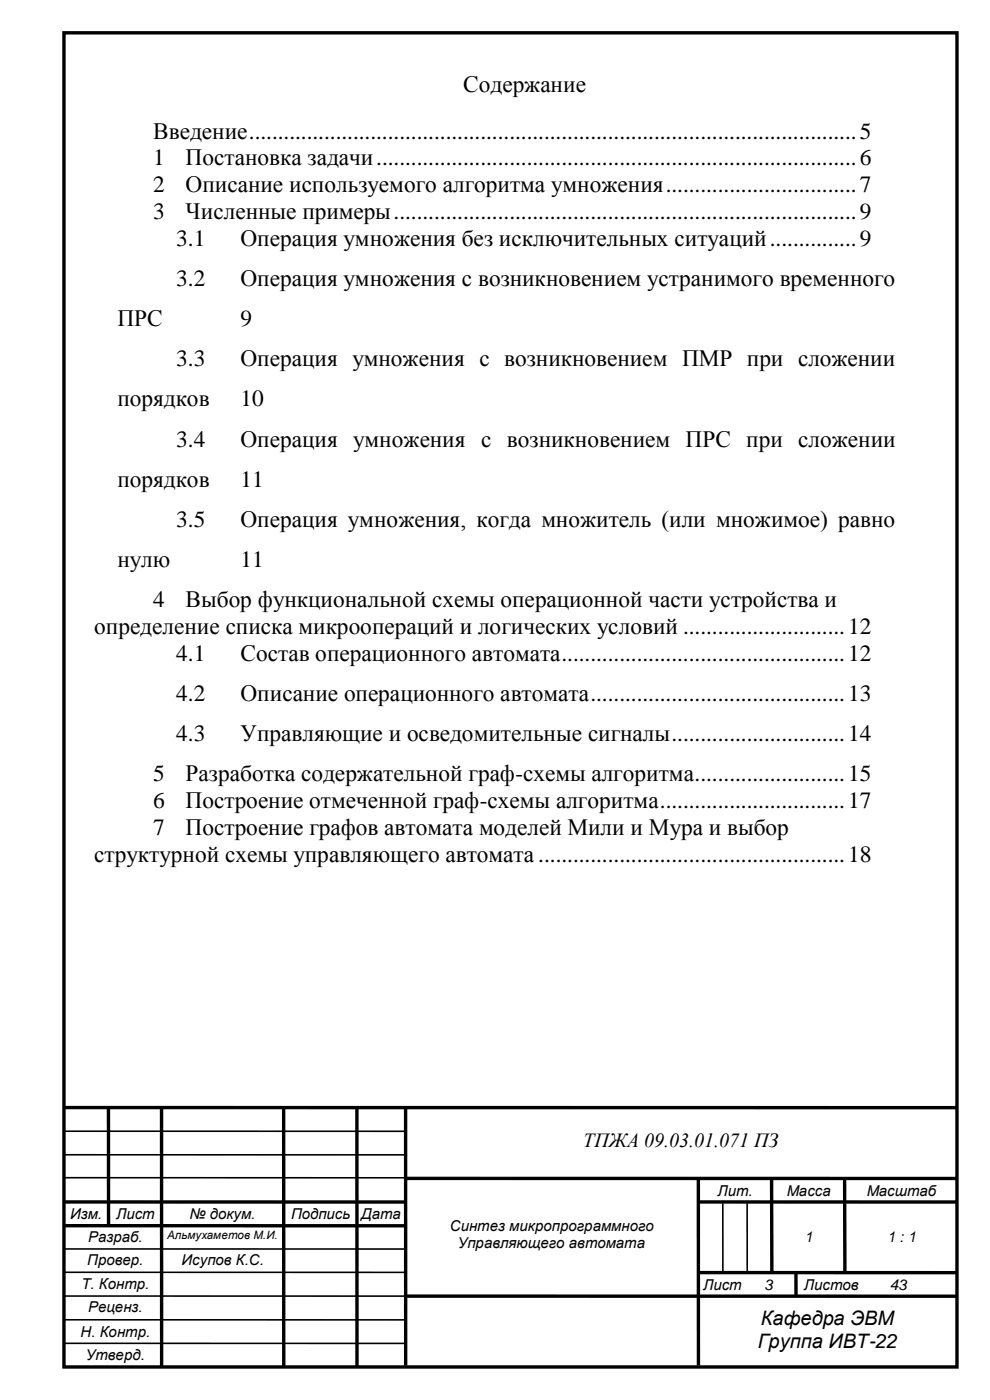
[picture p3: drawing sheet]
<svg xmlns="http://www.w3.org/2000/svg" width="210mm" height="297mm" viewBox="0 0 210 297" stroke-linecap="round" stroke-linejoin="round" font-family="sans-serif">
<defs><g id="words">
<g font-size="5">
<text x="98.3" y="19.5">Содержание</text>
<text x="32.5" y="29.4">Введение.........................................................................................................5</text>
<text x="32.5" y="35.1">1</text>
<text x="39.4" y="35.1">Постановка задачи...................................................................................6</text>
<text x="32.5" y="40.8">2</text>
<text x="39.4" y="40.8">Описание используемого алгоритма умножения.................................7</text>
<text x="32.5" y="46.4">3</text>
<text x="39.4" y="46.4">Численные примеры................................................................................9</text>
<text x="37.4" y="52.1">3.1</text>
<text x="51" y="52.1">Операция умножения без исключительных ситуаций...............9</text>
<text x="37.4" y="60.7">3.2</text>
<text x="51" y="60.7">Операция умножения с возникновением устранимого временного</text>
<text x="24.9" y="69.2">ПРС</text>
<text x="51" y="69.2">9</text>
<text x="37.4" y="77.7">3.3</text>
<text x="51" y="77.7">Операция умножения с возникновением ПМР при сложении</text>
<text x="24.9" y="86.2">порядков</text>
<text x="51" y="86.2">10</text>
<text x="37.4" y="94.8">3.4</text>
<text x="51" y="94.8">Операция умножения с возникновением ПРС при сложении</text>
<text x="24.9" y="103.3">порядков</text>
<text x="51" y="103.3">11</text>
<text x="37.4" y="111.8">3.5</text>
<text x="51" y="111.8">Операция умножения, когда множитель (или множимое) равно</text>
<text x="24.9" y="120.3">нулю</text>
<text x="51" y="120.3">11</text>
<text x="32.5" y="128.8">4</text>
<text x="39.4" y="128.8">Выбор функциональной схемы операционной части устройства и</text>
<text x="20" y="134.5">определение списка микроопераций и логических условий ............................12</text>
<text x="37.4" y="140.2">4.1</text>
<text x="51" y="140.2">Состав операционного автомата.................................................12</text>
<text x="37.4" y="148.7">4.2</text>
<text x="51" y="148.7">Описание операционного автомата............................................13</text>
<text x="37.4" y="157.2">4.3</text>
<text x="51" y="157.2">Управляющие и осведомительные сигналы..............................14</text>
<text x="32.5" y="165.7">5</text>
<text x="39.4" y="165.7">Разработка содержательной граф-схемы алгоритма..........................15</text>
<text x="32.5" y="171.4">6</text>
<text x="39.4" y="171.4">Построение отмеченной граф-схемы алгоритма................................17</text>
<text x="32.5" y="177.1">7</text>
<text x="39.4" y="177.1">Построение графов автомата моделей Мили и Мура и выбор</text>
<text x="20" y="182.8">структурной схемы управляющего автомата .....................................................18</text>
</g>
<g font-size="4.2">
<text x="123.7" y="243.3">ТПЖА 09.03.01.071 ПЗ</text>
<text x="161.4" y="281.2">Кафедра ЭВМ</text>
<text x="160.8" y="286">Группа ИВТ-22</text>
</g>
<g font-size="3.2">
<text x="152.2" y="253.7">Лит.</text>
<text x="166.9" y="253.7">Масса</text>
<text x="183.9" y="253.7">Масштаб</text>
<text x="14.9" y="258.6">Изм.</text>
<text x="18.7" y="263.5">Разраб.</text>
<text x="24.6" y="258.6">Лист</text>
<text x="40.2" y="258.6">№ докум.</text>
<text x="61.7" y="258.6">Подпись</text>
<text x="76.6" y="258.6">Дата</text>
<text x="95.4" y="261.1">Синтез микропрограммного</text>
<text x="170.7" y="263.4">1</text>
<text x="188.2" y="263.4">1 : 1</text>
<text x="18.5" y="268.4">Провер.</text>
<text x="38.5" y="268.4">Исупов К.С.</text>
<text x="97.1" y="264.8">Управляющего автомата</text>
<text x="17.3" y="273.4">Т. Контр.</text>
<text x="149.2" y="273.7">Лист</text>
<text x="162.1" y="273.6">3</text>
<text x="170.6" y="273.7">Листов</text>
<text x="188.8" y="273.7">43</text>
<text x="18.7" y="278.3">Реценз.</text>
<text x="17.1" y="283.5">Н. Контр.</text>
<text x="18.2" y="288.5">Утверд.</text>
</g>
<text font-size="2.5" x="35.4" y="262.8">Альмухаметов М.И.</text>
</g></defs>
<g fill="none" stroke="#000" stroke-width=".72" stroke-linecap="butt">
<path d="M13.6 7h189.4v283h-189.4zM13.7 235h189.1M23 235.1v25.1M34.3 235.2v54.6M60.2 235.2v54.6M75.7 235.1v54.7M86 235.2l.1 54.5M13.7 255h72.2M85.9 250h116.9M148.1 250.3l.1 39.4M148.4 255h54.5M163.7 250.1v19.8"/>
<path d="M179.2 250.3v19.6M13.8 260l72.2 .1M86.1 275h116.8M148.3 270h54.6M168.8 270.1l.1 4.8"/>
</g>
<path d="M13.7 240h72.2M13.7 245h72.2M13.7 249.9h72.2M153.3 255.3v14.5M158.5 255.3v14.5M13.7 280h72.2M13.7 275h72.2M13.7 269.9h72.2M13.7 265h72.2M13.7 285h72.2" fill="none" stroke="#000" stroke-width=".34"/>
<use href="#words"/>
</svg>
